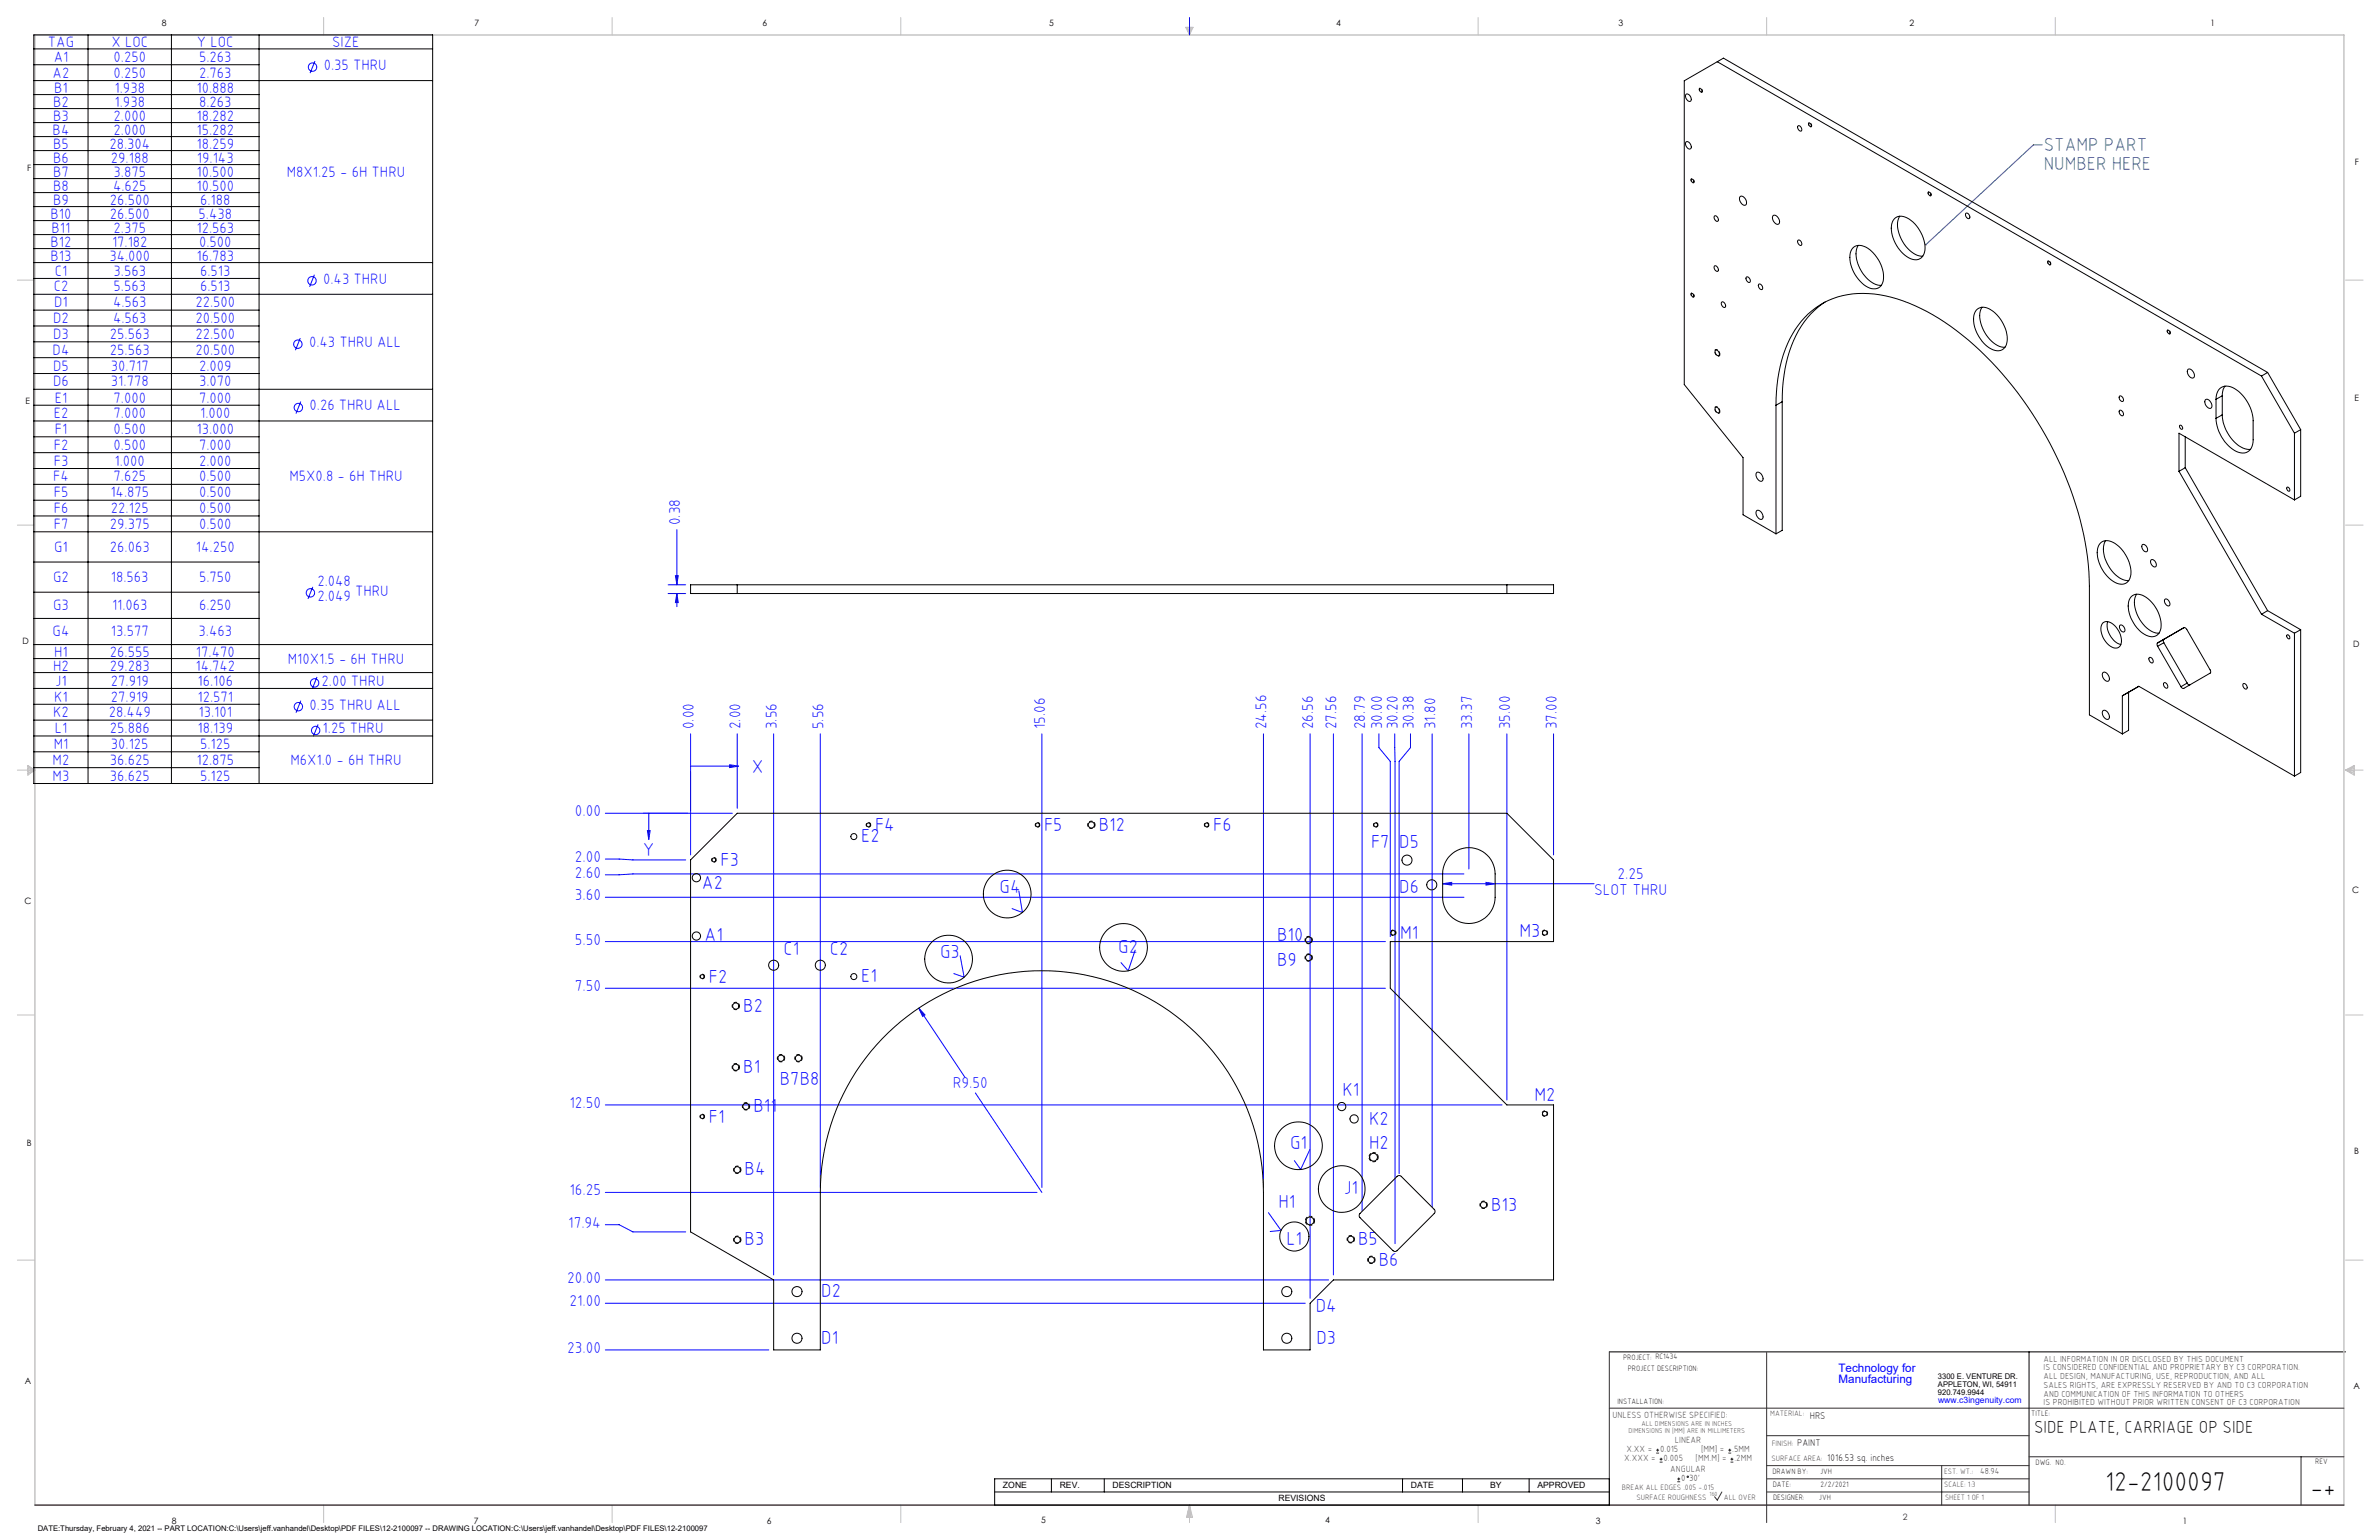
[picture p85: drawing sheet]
<svg xmlns="http://www.w3.org/2000/svg" width="864mm" height="559mm" viewBox="0 0 864 559" stroke-linecap="round" stroke-linejoin="round" font-family="sans-serif">
<defs><g id="words">
<g font-size="9.9">
<text x="764.2" y="541.1">12-2100097</text>
<text x="838.7" y="543.2">-+</text>
</g>
<g font-size="6.8" fill="#008080">
<text x="741.9" y="54.8">STAMP PART</text>
<text x="741.9" y="61.6">NUMBER HERE</text>
</g>
<g font-size="6.8" fill="#00f">
<text x="272.9" y="280.4">X</text>
<text x="312.6" y="305.6">E2</text>
<text x="317.7" y="301.7">F4</text>
<text x="379" y="301.7">F5</text>
<text x="398.9" y="301.4">B12</text>
<text x="440.4" y="301.7">F6</text>
<text x="233.4" y="310.8">Y</text>
<text x="497.7" y="307.6">F7</text>
<text x="507.9" y="307.6">D5</text>
<text x="261.6" y="314.4">F3</text>
<text x="254.8" y="322.6">A2</text>
<text x="362.9" y="323.9">G4</text>
<text x="507.9" y="323.9">D6</text>
<text x="255.8" y="341.4">A1</text>
<text x="463.6" y="341.4">B10</text>
<text x="508.2" y="340.8">M1</text>
<text x="551.5" y="340">M3</text>
<text x="284.5" y="346.5">C1</text>
<text x="301.3" y="346.5">C2</text>
<text x="341.2" y="347.5">G3</text>
<text x="406" y="345.7">G2</text>
<text x="463.6" y="350.5">B9</text>
<text x="257.3" y="356.7">F2</text>
<text x="312.6" y="356.4">E1</text>
<text x="269.8" y="367.1">B2</text>
<text x="269.8" y="389.3">B1</text>
<text x="283" y="393.8">B7B8</text>
<text x="487.3" y="397.6">K1</text>
<text x="557" y="399.5">M2</text>
<text x="257.3" y="407.5">F1</text>
<text x="273.5" y="403.5">B11</text>
<text x="497" y="408.1">K2</text>
<text x="468.3" y="416.9">G1</text>
<text x="497" y="416.9">H2</text>
<text x="270.3" y="426.5">B4</text>
<text x="487.8" y="433.4">J1</text>
<text x="464.1" y="438.5">H1</text>
<text x="541.3" y="439.3">B13</text>
<text x="270.3" y="451.9">B3</text>
<text x="467" y="451.7">L1</text>
<text x="493" y="451.7">B5</text>
<text x="500.5" y="459.2">B6</text>
<text x="298.1" y="470.5">D2</text>
<text x="477.6" y="475.9">D4</text>
<text x="298.1" y="487.7">D1</text>
<text x="477.9" y="487.8">D3</text>
</g>
<text font-size="6.3" x="738.4" y="519.9">SIDE PLATE, CARRIAGE OP SIDE</text>
<g font-size="5.7" fill="#00f">
<text x="246.9" y="190.6" transform="rotate(-90 246.9 190.6)">0.38</text>
<text x="251.8" y="264.7" transform="rotate(-90 251.8 264.7)">0.00</text>
<text x="268.8" y="264.7" transform="rotate(-90 268.8 264.7)">2.00</text>
<text x="282" y="264.7" transform="rotate(-90 282 264.7)">3.56</text>
<text x="298.9" y="264.7" transform="rotate(-90 298.9 264.7)">5.56</text>
<text x="379.4" y="264.7" transform="rotate(-90 379.4 264.7)">15.06</text>
<text x="459.8" y="264.7" transform="rotate(-90 459.8 264.7)">24.56</text>
<text x="476.7" y="264.7" transform="rotate(-90 476.7 264.7)">26.56</text>
<text x="485.2" y="264.7" transform="rotate(-90 485.2 264.7)">27.56</text>
<text x="495.6" y="264.7" transform="rotate(-90 495.6 264.7)">28.79</text>
<text x="501.7" y="264.7" transform="rotate(-90 501.7 264.7)">30.00</text>
<text x="507.5" y="264.7" transform="rotate(-90 507.5 264.7)">30.20</text>
<text x="513.2" y="264.7" transform="rotate(-90 513.2 264.7)">30.38</text>
<text x="521" y="264.7" transform="rotate(-90 521 264.7)">31.80</text>
<text x="534.4" y="264.7" transform="rotate(-90 534.4 264.7)">33.37</text>
<text x="548.2" y="264.7" transform="rotate(-90 548.2 264.7)">35.00</text>
<text x="565.1" y="264.7" transform="rotate(-90 565.1 264.7)">37.00</text>
<text x="208.7" y="296.2">0.00</text>
<text x="208.7" y="312.8">2.00</text>
<text x="208.7" y="318.5">2.60</text>
<text x="587.2" y="319">2.25</text>
<text x="208.7" y="326.7">3.60</text>
<text x="578.7" y="324.6">SLOT THRU</text>
<text x="208.7" y="342.8">5.50</text>
<text x="208.7" y="359.7">7.50</text>
<text x="345.9" y="394.9">R9.50</text>
<text x="206.7" y="402">12.50</text>
<text x="206.7" y="433.8">16.25</text>
<text x="206.3" y="445.5">17.94</text>
<text x="205.9" y="465.5">20.00</text>
<text x="206.7" y="474">21.00</text>
<text x="205.9" y="490.9">23.00</text>
</g>
<g font-size="5.4" fill="#00f">
<text x="17.4" y="17">TAG</text>
<text x="40.5" y="17">X LOC</text>
<text x="71.5" y="17">Y LOC</text>
<text x="120.6" y="17">SIZE</text>
<text x="19.5" y="22.5">A1</text>
<text x="41.2" y="22.5">0.250</text>
<text x="72.3" y="22.5">5.263</text>
<text x="19.1" y="28.2">A2</text>
<text x="41.2" y="28.2">0.250</text>
<text x="72.3" y="28.2">2.763</text>
<text x="117.5" y="25.4">0.35 THRU</text>
<text x="19.7" y="33.6">B1</text>
<text x="41.6" y="33.6">1.938</text>
<text x="71.3" y="33.6">10.888</text>
<text x="19.3" y="38.7">B2</text>
<text x="41.6" y="38.7">1.938</text>
<text x="72.3" y="38.7">8.263</text>
<text x="19.3" y="43.7">B3</text>
<text x="41.2" y="43.7">2.000</text>
<text x="71.3" y="43.7">18.282</text>
<text x="19.1" y="48.8">B4</text>
<text x="19.3" y="53.9">B5</text>
<text x="39.7" y="53.9">28.304</text>
<text x="41.2" y="48.8">2.000</text>
<text x="71.3" y="53.9">18.259</text>
<text x="71.3" y="48.8">15.282</text>
<text x="19.3" y="59">B6</text>
<text x="40.3" y="59">29.188</text>
<text x="71.5" y="59">19.143</text>
<text x="19.3" y="64.1">B7</text>
<text x="41.2" y="64.1">3.875</text>
<text x="71.3" y="64.1">10.500</text>
<text x="104.1" y="64.1">M8X1.25 - 6H THRU</text>
<text x="19.3" y="69.2">B8</text>
<text x="41" y="69.2">4.625</text>
<text x="71.3" y="69.2">10.500</text>
<text x="19.3" y="74.2">B9</text>
<text x="39.9" y="74.2">26.500</text>
<text x="72.7" y="74.2">6.188</text>
<text x="18.4" y="79.3">B10</text>
<text x="39.9" y="79.3">26.500</text>
<text x="72.1" y="79.3">5.438</text>
<text x="18.4" y="89.5">B12</text>
<text x="18.7" y="84.4">B11</text>
<text x="40.7" y="89.5">17.182</text>
<text x="41.2" y="84.4">2.375</text>
<text x="71.3" y="84.4">12.563</text>
<text x="72.3" y="89.5">0.500</text>
<text x="18.4" y="94.6">B13</text>
<text x="39.7" y="94.6">34.000</text>
<text x="71.3" y="94.6">16.783</text>
<text x="19.9" y="100.1">C1</text>
<text x="41.2" y="100.1">3.563</text>
<text x="72.7" y="100.1">6.513</text>
<text x="19.5" y="105.7">C2</text>
<text x="41.2" y="105.7">5.563</text>
<text x="72.6" y="105.7">6.513</text>
<text x="117.3" y="103">0.43 THRU</text>
<text x="19.7" y="111.6">D1</text>
<text x="41" y="111.6">4.563</text>
<text x="70.9" y="111.6">22.500</text>
<text x="19.3" y="117.2">D2</text>
<text x="41" y="117.2">4.563</text>
<text x="70.9" y="117.2">20.500</text>
<text x="19.3" y="123">D3</text>
<text x="39.9" y="123">25.563</text>
<text x="70.9" y="123">22.500</text>
<text x="112.2" y="126">0.43 THRU ALL</text>
<text x="19.1" y="128.7">D4</text>
<text x="39.9" y="128.7">25.563</text>
<text x="70.9" y="128.7">20.500</text>
<text x="19.3" y="134.4">D5</text>
<text x="40.3" y="134.4">30.717</text>
<text x="72.3" y="134.4">2.009</text>
<text x="19.3" y="140.2">D6</text>
<text x="40.3" y="140.2">31.778</text>
<text x="72.3" y="140.2">3.070</text>
<text x="19.9" y="146.1">E1</text>
<text x="41.2" y="146.1">7.000</text>
<text x="72.3" y="146.1">7.000</text>
<text x="112.4" y="148.9">0.26 THRU ALL</text>
<text x="19.5" y="151.7">E2</text>
<text x="41.2" y="151.7">7.000</text>
<text x="72.6" y="151.7">1.000</text>
<text x="19.9" y="157.4">F1</text>
<text x="41.2" y="157.4">0.500</text>
<text x="71.3" y="157.4">13.000</text>
<text x="19.5" y="163.2">F2</text>
<text x="41.2" y="163.2">0.500</text>
<text x="72.3" y="163.2">7.000</text>
<text x="19.5" y="168.9">F3</text>
<text x="41.6" y="168.9">1.000</text>
<text x="72.3" y="168.9">2.000</text>
<text x="19.3" y="174.7">F4</text>
<text x="41.2" y="174.7">7.625</text>
<text x="72.3" y="174.7">0.500</text>
<text x="105" y="174.7">M5X0.8 - 6H THRU</text>
<text x="19.5" y="180.4">F5</text>
<text x="40.1" y="180.4">14.875</text>
<text x="72.3" y="180.4">0.500</text>
<text x="19.5" y="186.2">F6</text>
<text x="19.5" y="191.9">F7</text>
<text x="39.9" y="191.9">29.375</text>
<text x="40.3" y="186.2">22.125</text>
<text x="72.3" y="186.2">0.500</text>
<text x="72.3" y="191.9">0.500</text>
<text x="19.7" y="200.4">G1</text>
<text x="39.9" y="200.4">26.063</text>
<text x="71.1" y="200.4">14.250</text>
<text x="19.3" y="211.2">G2</text>
<text x="40.3" y="211.2">18.563</text>
<text x="72.3" y="211.2">5.750</text>
<text x="115.2" y="212.6">2.048</text>
<text x="19.3" y="221.4">G3</text>
<text x="40.7" y="221.4">11.063</text>
<text x="72.3" y="221.4">6.250</text>
<text x="115.2" y="218.1">2.049</text>
<text x="128.9" y="216.2">THRU</text>
<text x="19.1" y="231">G4</text>
<text x="40.3" y="231">13.577</text>
<text x="72.1" y="231">3.463</text>
<text x="19.7" y="238.2">H1</text>
<text x="39.9" y="238.2">26.555</text>
<text x="71.1" y="238.2">17.470</text>
<text x="19.3" y="243.3">H2</text>
<text x="39.9" y="243.3">29.283</text>
<text x="70.9" y="243.3">14.742</text>
<text x="104.5" y="240.8">M10X1.5 - 6H THRU</text>
<text x="20.1" y="248.9">J1</text>
<text x="40.3" y="248.9">27.919</text>
<text x="71.7" y="248.9">16.106</text>
<text x="116.7" y="248.9">2.00 THRU</text>
<text x="19.7" y="254.6">K1</text>
<text x="40.3" y="254.6">27.919</text>
<text x="71.7" y="254.6">12.571</text>
<text x="112.4" y="257.5">0.35 THRU ALL</text>
<text x="19.3" y="260.2">K2</text>
<text x="39.5" y="260.2">28.449</text>
<text x="72.1" y="260.2">13.101</text>
<text x="19.9" y="266.1">L1</text>
<text x="39.9" y="266.1">25.886</text>
<text x="71.7" y="266.1">18.139</text>
<text x="117.1" y="266.1">1.25 THRU</text>
<text x="19.5" y="271.7">M1</text>
<text x="40.3" y="271.7">30.125</text>
<text x="72.7" y="271.7">5.125</text>
<text x="19.1" y="277.5">M2</text>
<text x="39.9" y="277.5">36.625</text>
<text x="71.3" y="277.5">12.875</text>
<text x="105.4" y="277.5">M6X1.0 - 6H THRU</text>
<text x="19.1" y="283.2">M3</text>
<text x="39.9" y="283.2">36.625</text>
<text x="72.7" y="283.2">5.125</text>
</g>
<g font-size="4.2" fill="#00f">
<text x="667.4" y="497.7">Technology for</text>
<text x="667.4" y="502">Manufacturing</text>
</g>
<g font-size="3.5">
<text x="657" y="514.9">HRS</text>
<text x="652.4" y="524.7">PAINT</text>
<text x="663.3" y="530.1">1016.53 sq. inches</text>
</g>
<g font-size="3.3" fill="#382c30">
<text x="585.4" y="514.4">UNLESS OTHERWISE SPECIFIED:</text>
<text x="590.4" y="526.8">X.XX =</text>
<text x="602.6" y="526.8">0.015</text>
<text x="608" y="523.6">LINEAR</text>
<text x="617.5" y="526.8">[MM] =</text>
<text x="628.8" y="526.8">.5MM</text>
<text x="589.6" y="530.1">X.XXX =</text>
<text x="603.9" y="530.1">0.005</text>
<text x="606.3" y="534">ANGULAR</text>
<text x="615.5" y="530.1">[MM.M] =</text>
<text x="629.6" y="530.1">.2MM</text>
<text x="610.3" y="537.3">0</text>
<text x="613.2" y="537.3">30'</text>
</g>
<g font-size="3.2">
<text x="58.8" y="9.6">8</text>
<text x="172.3" y="9.5">7</text>
<text x="276.8" y="9.5">6</text>
<text x="380.9" y="9.6">5</text>
<text x="485" y="9.5">4</text>
<text x="587.5" y="9.5">3</text>
<text x="693.1" y="9.5">2</text>
<text x="802.4" y="9.5">1</text>
<text x="854.9" y="59.8">F</text>
<text x="9.9" y="62">F</text>
<text x="9.3" y="146.5">E</text>
<text x="854.7" y="145.5">E</text>
<text x="8.2" y="233.6">D</text>
<text x="854.3" y="234.9">D</text>
<text x="8.9" y="328.1">C</text>
<text x="853.9" y="324.1">C</text>
<text x="9.7" y="415.8">B</text>
<text x="854.6" y="418.6">B</text>
<text x="9" y="502">A</text>
<text x="854.3" y="503.9">A</text>
<text x="62.3" y="552.9">8</text>
<text x="172" y="552.9">7</text>
<text x="278.3" y="552.9">6</text>
<text x="377.9" y="552.8">5</text>
<text x="481" y="552.8">4</text>
<text x="579.3" y="552.8">3</text>
<text x="792.4" y="552.8">1</text>
</g>
<g font-size="3.2" fill="#382c30">
<text x="741.9" y="494.1">ALL INFORMATION IN OR DISCLOSED BY THIS DOCUMENT</text>
<text x="741.9" y="497.3">IS CONSIDERED CONFIDENTIAL AND PROPRIETARY BY C3 CORPORATION.</text>
<text x="741.9" y="500.4">ALL DESIGN, MANUFACTURING, USE, REPRODUCTION, AND ALL</text>
<text x="741.9" y="503.6">SALES RIGHTS, ARE EXPRESSLY RESERVED BY AND TO C3 CORPORATION</text>
<text x="741.9" y="506.8">AND COMMUNICATION OF THIS INFORMATION TO OTHERS</text>
<text x="741.9" y="510">IS PROHIBITED WITHOUT PRIOR WRITTEN CONSENT OF C3 CORPORATION</text>
<text x="718.8" y="534.7">48.94</text>
<text x="690.7" y="551.6">2</text>
</g>
<text font-size="3.1" fill="#00f" x="703.5" y="509.2">www.c3ingenuity.com</text>
<g font-size="3.1">
<text x="364.1" y="540">ZONE</text>
<text x="384.7" y="540">REV.</text>
<text x="403.9" y="540">DESCRIPTION</text>
<text x="464.1" y="544.8">REVISIONS</text>
<text x="512.1" y="540">DATE</text>
<text x="540.9" y="540">BY</text>
<text x="558.1" y="540">APPROVED</text>
</g>
<g font-size="2.8">
<text x="589.2" y="493.3">PROJECT: RC1434</text>
<text x="590.9" y="497.3">PROJECT DESCRIPTION:</text>
<text x="703.5" y="500.5">3300 E. VENTURE DR.</text>
<text x="703.5" y="503.3">APPLETON, WI, 54911</text>
<text x="587.1" y="509.6">INSTALLATION:</text>
<text x="703.5" y="506.2">920.749.9944</text>
<text x="737.3" y="513.8">TITLE:</text>
<text x="738.9" y="531.5">DWG. NO.</text>
<text x="840.5" y="531.3">REV</text>
<text x="643.4" y="534.9">DRAWN BY:</text>
<text x="643.5" y="539.7">DATE:</text>
<text x="660.7" y="534.7">JVH</text>
<text x="660.9" y="539.6">2/2/2021</text>
<text x="643.6" y="544.4">DESIGNER:</text>
<text x="660.3" y="544.3">JVH</text>
<text x="13.7" y="555.5">DATE:Thursday, February 4, 2021 -- PART LOCATION:C:\Users\jeff.vanhandel\Desktop\PDF FILES\12-2100097 -- DRAWING LOCATION:C:\Users\jeff.vanhandel\Desktop\PDF FILES\12-2100097</text>
</g>
<g font-size="2.8" fill="#382c30">
<text x="642.6" y="513.8">MATERIAL:</text>
<text x="643.2" y="524.8">FINISH:</text>
<text x="643.1" y="530.1">SURFACE AREA:</text>
<text x="705.7" y="534.7">EST. WT.:</text>
<text x="705.7" y="539.7">SCALE: 1:3</text>
<text x="588.8" y="540.5">BREAK ALL EDGES .005 -.015</text>
<text x="594" y="544.2">SURFACE ROUGHNESS</text>
<text x="625.8" y="544.2">ALL OVER</text>
<text x="706.1" y="544.4">SHEET 1 OF 1</text>
</g>
<g font-size="2.5" fill="#382c30">
<text x="591.2" y="520.1">DIMENSIONS IN [MM] ARE IN MILLIMETERS</text>
<text x="595.9" y="517.3">ALL DIMENSIONS ARE IN INCHES</text>
</g>
<text font-size="2.2" fill="#382c30" x="620.6" y="542.9">160</text>
</g></defs>
<g fill="none" stroke="#000" stroke-width=".36">
<path d="M12.3 12.7h144.8v271.6h-144.8zM12.3 17.7h144.8M32 12.7v271.6M62.2 12.7v271.6M94.1 12.7v271.6M12.3 23.5h81.8M12.3 29.2h144.8M12.3 34.3h81.8M12.3 39.4h81.8M12.3 44.5h81.8M12.3 49.6h81.8M12.3 54.6h81.8"/>
<path d="M12.3 59.7h81.8M12.3 64.8h81.8M12.3 69.9h81.8M12.3 75h81.8M12.3 80h81.8M12.3 85.1h81.8M12.3 90.2h81.8M12.3 95.3h144.8M12.3 101h81.8M12.3 106.8h144.8M12.3 112.5h81.8M12.3 118.3h81.8"/>
<path d="M12.3 124h81.8M12.3 129.8h81.8M12.3 135.5h81.8M12.3 141.3h144.8M12.3 147h81.8M12.3 152.8h144.8M12.3 158.5h81.8M12.3 164.3h81.8M12.3 170h81.8M12.3 175.8h81.8M12.3 181.5h81.8M12.3 187.2h81.8"/>
<path d="M12.3 193h144.8M12.3 203.9h81.8M12.3 214.9h81.8M12.3 224.4h81.8M12.3 233.9h144.8M12.3 239h81.8M12.3 244.1h144.8M12.3 249.8h144.8M12.3 255.6h81.8M12.3 261.3h144.8M12.3 267.1h144.8M12.3 272.8h81.8"/>
<path d="M12.3 278.6h81.8M584.2 490.5h267.3M736.6 490.5v55.6M361.1 536.6h223.1v9.5h-223.1zM381.7 536.6v4.8M400.9 536.6v4.8M509.1 536.6v4.8M530.9 536.6v4.8M555.1 536.6v4.8M361.1 541.4h223.1"/>
</g>
<g fill="none" stroke="#c0c0c0" stroke-width=".36">
<path d="M117.5 6.4v6.3M222.2 6.4v6.3M327 6.4v6.3M430.4 9.9h2.7l-1.3 2.8zM430.9 9.9l.9 2.8M431.2 9.9l.6 2.8M432.1 9.9l-.3 2.8M432.6 9.9l-.8 2.8M536.6 6.4v6.3M641.3 6.4v6.3M746.1 6.4v6.3M6.3 101.6h6.4"/>
<path d="M851.5 101.6h6.3M6.3 190.5h6.4M851.5 190.5h6.3M6.3 279.4h6.4M10.1 277.7l2.6 1.7-2.6 1.9zM10.1 278.2l2.6 1.2M10.1 278.8l2.6 .6M12.7 279.4l-2.6 1.2M12.7 279.4l-2.6 .5M851.5 279.4h6.3M851.5 279.4l3.1 .5M851.5 279.4l3.1 1.2"/>
<path d="M851.5 279.4l3.1-1.7v3.6zM854.6 278.8l-3.1 .6M854.6 278.2l-3.1 1.2M6.3 368.3h6.4M851.5 368.3h6.3M6.3 457.2h6.4M851.5 457.2h6.3M117.5 546.1v6.4M222.2 546.1v6.4M327 546.1v6.4M431.8 546.1v6.4M431.8 546.1l1.1 4.5h-2.2z"/>
<path d="M431.8 546.1l.6 4.5M431.8 546.1l-.9 4.5M431.8 546.1l-.4 4.5M431.8 546.1l.3 4.5M536.6 546.1v6.4M746.1 546.1v6.4"/>
</g>
<path d="M12.7 546.1v-533.4h838.2v533.4" fill="none" stroke="#c0c0c0" stroke-width=".5"/>
<g fill="none" stroke="#00f" stroke-width=".36">
<path d="M431.8 6.4v6.3M114.3 22.2l-1.7 4.3M114.1 99.7l-1.7 4.4M109 122.7l-1.8 4.4M109.2 145.7l-1.7 4.4M245.7 192.2v20M113.6 212.9l-1.8 4.4M242.5 215.4h6.4M242.5 212.2h6.4M245.2 208.9h1l-.5 3.3zM245.7 215.4v4.7M245.7 215.4l.5 3.3h-1z"/>
<path d="M109.2 254.2l-1.7 4.4M115.1 245.6l-1.8 4.4M115.5 262.9l-1.8 4.3M250.7 266.3v43.9M250.7 278h14.2M264.9 277.5l3.2 .5-3.2 .5zM267.6 266.3v27M280.8 266.3v196.3M297.8 266.3v164.6M378.2 266.3v164.6M458.6 266.3v164.6M475.6 266.3v204.8"/>
<path d="M484 266.3v196.3M494.5 266.3v173M500.6 266.3v5l4.1 5v63.6M506.3 266.3l.1 185M512 266.3v5l-4.1 5v149.5M519.9 266.3v171.5M533.2 266.3v49M547 266.3v132.8M564 266.3v43.9M219.7 295.1h46.2M235.5 295.1v6.3M219.7 311.7l10.1 .3h19.1"/>
<path d="M235 301.4h1l-.5 3.3zM531.4 317.1h-301.6l-10.1 .3M219.7 325.6h311.7M369.9 323.3l1.3 7.8-3.8-1.4M523.7 320.7l3.3-.5v1zM523.7 320.7h55M539.4 320.2l3.3 .5-3.3 .5zM219.7 341.7h283.2M219.7 358.6h283.2M348.5 346.8l1.5 7.8-3.7-1.3M412.1 344.8l-2.6 7.5-2.6-3M333.5 365.8l16.8 25.1"/>
<path d="M333.5 365.8l2.3 2.5-.9 .5zM354.1 396.6l24.1 36.1M219.7 400.9h325.6M475.5 417.2l-3.3 7.2-2.3-3.3M219.7 432.7h156.7M219.7 444.4h5.1l5 2.6h19.1M460.4 440l4.6 6.5-3.9 .4M219.7 464.4h262.6M219.7 472.9h254.1M219.7 489.8h59.4"/>
<circle cx="113.4" cy="24.4" r="1.53"/>
<circle cx="113.3" cy="101.9" r="1.53"/>
<circle cx="108.1" cy="124.9" r="1.52"/>
<circle cx="108.3" cy="147.9" r="1.53"/>
<circle cx="112.7" cy="215.1" r="1.52"/>
<circle cx="108.3" cy="256.4" r="1.53"/>
<circle cx="114.2" cy="247.8" r="1.53"/>
<circle cx="114.6" cy="265.1" r="1.53"/>
</g>
<path d="M584.2 490.5v55.6M641.3 490.7v61.8M584.2 511h266.7M641.3 520.9h95.3M641.3 531.8h95.3M641.3 536.6h95.3M704.8 531.8v14.3M736.6 528.6h114.3M835.3 528.6v17.5M625.1 541.4l-1.7 2.9-1-1.2M641.3 541.4h95.3" fill="none" stroke="#382c30" stroke-width=".36"/>
<path d="M12.7 546.1h838.2" fill="none" stroke="#382c30" stroke-width=".5"/>
<path d="M500.3 419.9a1.67 1.67 0 0 0-2.4-1.5 1.67 1.67 0 0 0-.2 2.9 1.67 1.67 0 0 0 2.6-1.2v-.2M477.2 443a1.67 1.67 0 0 0-2.4-1.5 1.67 1.67 0 0 0-.2 2.9 1.67 1.67 0 0 0 2.6-1.2v-.2" fill="none" stroke="#000" stroke-width=".36" stroke-dasharray="1.3 .6" stroke-dashoffset=".2" stroke-linecap="butt"/>
<g fill="none" stroke="#000" stroke-width=".36" stroke-dasharray="1.3 .6" stroke-dashoffset=".3" stroke-linecap="butt">
<path d="M397.5 299.3a1.33 1.33 0 0 0-1.9-1.2 1.33 1.33 0 0 0-.2 2.3 1.33 1.33 0 0 0 2.1-.9v-.2M476.4 347.5a1.33 1.33 0 0 0-1.9-1.2 1.33 1.33 0 0 0-.2 2.3 1.33 1.33 0 0 0 2.1-1v-.1M476.4 341.1a1.33 1.33 0 0 0-1.9-1.2 1.33 1.33 0 0 0-.2 2.3 1.33 1.33 0 0 0 2.1-.9v-.2M268.4 365a1.33 1.33 0 0 0-1.9-1.2 1.33 1.33 0 0 0-.2 2.3 1.33 1.33 0 0 0 2.1-.9v-.2M268.4 387.3a1.33 1.33 0 0 0-1.9-1.2 1.33 1.33 0 0 0-.2 2.2 1.33 1.33 0 0 0 2.1-.9v-.1M284.8 384a1.33 1.33 0 0 0-1.9-1.2 1.33 1.33 0 0 0-.1 2.3 1.33 1.33 0 0 0 2-1v-.1M291.2 384a1.33 1.33 0 0 0-2-1.2 1.33 1.33 0 0 0-.1 2.3 1.33 1.33 0 0 0 2.1-1v-.1M272.1 401.4a1.33 1.33 0 0 0-1.9-1.1 1.33 1.33 0 0 0-.1 2.2 1.33 1.33 0 0 0 2-.9v-.2M269 424.5a1.33 1.33 0 0 0-2-1.2 1.33 1.33 0 0 0-.1 2.3 1.33 1.33 0 0 0 2.1-1v-.1M539.9 437.2a1.33 1.33 0 0 0-1.9-1.2 1.33 1.33 0 0 0-.2 2.3 1.33 1.33 0 0 0 2.1-1v-.1M269 449.9a1.33 1.33 0 0 0-2-1.2 1.33 1.33 0 0 0-.1 2.3 1.33 1.33 0 0 0 2.1-1v-.1M491.7 449.7a1.33 1.33 0 0 0-2-1.2 1.33 1.33 0 0 0-.1 2.3 1.33 1.33 0 0 0 2.1-1v-.1"/>
<path d="M499.2 457.2a1.33 1.33 0 0 0-2-1.2 1.33 1.33 0 0 0-.1 2.2 1.33 1.33 0 0 0 2-.9l.1-.1"/>
</g>
<path d="M316.1 299.3a.83 .83 0 0 0-1.2-.7 .83 .83 0 0 0-.1 1.4 .83 .83 0 0 0 1.3-.6v-.1M377.5 299.3a.83 .83 0 0 0-1.2-.7 .83 .83 0 0 0-.1 1.4 .83 .83 0 0 0 1.3-.6v-.1M438.9 299.3a.83 .83 0 0 0-1.3-.7 .83 .83 0 0 0-.1 1.4 .83 .83 0 0 0 1.3-.6l.1-.1M500.2 299.3a.83 .83 0 0 0-1.2-.7 .83 .83 0 0 0-.1 1.4 .83 .83 0 0 0 1.3-.6v-.1M260 312a.83 .83 0 0 0-1.2-.7 .83 .83 0 0 0-.1 1.4 .83 .83 0 0 0 1.3-.6v-.1M255.8 354.3a.83 .83 0 0 0-1.2-.7 .83 .83 0 0 0-.2 1.4 .83 .83 0 0 0 1.4-.5v-.2M255.8 405.1a.83 .83 0 0 0-1.2-.7 .83 .83 0 0 0-.2 1.4 .83 .83 0 0 0 1.4-.5v-.2" fill="none" stroke="#000" stroke-width=".36" stroke-dasharray="1.3 .6" stroke-dashoffset="-.1" stroke-linecap="butt"/>
<path d="M506.8 338.5a1 1 0 0 0-1.5-.9 1 1 0 0 0-.1 1.7 1 1 0 0 0 1.5-.7l.1-.1M561.8 338.5a1 1 0 0 0-1.5-.9 1 1 0 0 0-.1 1.7 1 1 0 0 0 1.6-.7v-.1M561.8 404.1a1 1 0 0 0-1.5-.9 1 1 0 0 0-.1 1.7 1 1 0 0 0 1.6-.7v-.1" fill="none" stroke="#000" stroke-width=".36" stroke-dasharray="1.3 .6" stroke-dashoffset=".4" stroke-linecap="butt"/>
<path d="M624.3 128.6v.3a1.04 1.04 0 0 1-1.2 .2 1.04 1.04 0 0 1-.6-1.1 .73 .73 0 0 1 .2-1.1 .73 .73 0 0 1 1 .3l.6 1.4M624.3 149.3v.3a1.04 1.04 0 0 1-1.2 .2 1.04 1.04 0 0 1-.6-1 .73 .73 0 0 1 .2-1.1 .73 .73 0 0 1 1 .3l.6 1.3" fill="none" stroke="#000" stroke-width=".36" stroke-dasharray="1.3 .6" stroke-dashoffset=".1" stroke-linecap="butt"/>
<path d="M618 33.1v.2a.78 .78 0 0 1-1-.3 .78 .78 0 0 1 .2-1l.6 .5 .2 .6M657.7 45.6l-.1 .3a.78 .78 0 0 1-.9-.4 .78 .78 0 0 1 .1-1l.7 .5 .2 .6M615 65.9v.3a.78 .78 0 0 1-1-.4 .78 .78 0 0 1 .2-1l.4 .3 .4 .8M701.1 70.7l-.1 .2a.78 .78 0 0 1-.9-.3 .78 .78 0 0 1 .2-1l.6 .5 .2 .6M744.5 95.7l-.1 .3a.78 .78 0 0 1-.9-.4 .78 .78 0 0 1 .2-1l.6 .6 .2 .5M615 107.4v.2a.78 .78 0 0 1-1-.3 .78 .78 0 0 1 .2-1l.4 .3 .4 .8M787.9 120.8l-.1 .2a.78 .78 0 0 1-.9-.3 .78 .78 0 0 1 .2-1l.6 .5 .2 .6" fill="none" stroke="#000" stroke-width=".36" stroke-dasharray="1.3 .6" stroke-dashoffset=".5" stroke-linecap="butt"/>
<path d="M741.3 52.6h-3.1l-39.1 36.2" fill="none" stroke="#008080" stroke-width=".36"/>
<path d="M698.8 88.6a.33 .33 0 0 1 .5-.2 .33 .33 0 0 1 .1 .5 .33 .33 0 0 1-.5 .1l.2-.2-.2 .2z" fill="#008080"/>
<g fill="#00f">
<path d="M333.5 365.8l2.3 2.5-.9 .5z"/>
<path d="M264.9 277.5l3.2 .5-3.2 .5zM235 301.4h1l-.5 3.3z"/>
<path d="M245.7 215.4l.5 3.3h-1zM245.2 208.9h1l-.5 3.3z"/>
<path d="M523.7 320.7l3.3-.5v1zM539.4 320.2l3.3 .5-3.3 .5z"/>
</g>
<g fill="none" stroke="#000" stroke-width=".36">
<path d="M612 34.3a1.61 1.61 0 0 1 1.6 .7 1.61 1.61 0 0 1 0 1.8 1.84 1.84 0 0 1-1.6-2.5zM617 32.2a.7 .7 0 0 1 .8 .4 .7 .7 0 0 1-.2 .8l-.6-.4zM623.4 22.4l-12 6.9v110.2l21.3 26.6v20.7l12 6.9M623.4 22.4l197.5 114.1M623.4 22.4l2.2-1.3 197.6 114M612 51.5a1.61 1.61 0 0 1 1.6 .8 1.61 1.61 0 0 1 0 1.7 1.84 1.84 0 0 1-1.6-2.5zM652.7 45.7a1.11 1.11 0 0 1 1.2 .6 1.11 1.11 0 0 1-.3 1.3 1.41 1.41 0 0 1-.9-1.9zM656.7 44.7a.72 .72 0 0 1 .7 .4 .72 .72 0 0 1-.1 .8l-.6-.4zM613.9 65.1a.65 .65 0 0 1 .9 .3 .65 .65 0 0 1-.2 .9l-.6-.5zM622.3 78.5a1.13 1.13 0 0 1 1.3 .5 1.13 1.13 0 0 1-.2 1.3 1.51 1.51 0 0 1-1.1-1.8zM631.8 71.2a2.12 2.12 0 0 1 1.9 3.2 2.12 2.12 0 0 1-1.9-3.2zM643.6 78.4a1.56 1.56 0 0 1 2.2 1.2 1.06 1.06 0 0 1-.2 1.7 1.06 1.06 0 0 1-1.5-.7l-.6-1.2z"/>
<path d="M687.6 79.5a4.3 4.3 0 0 1 6.1 .5 12.9 12.9 0 0 1 4.9 11.4 3.5 3.5 0 0 1-5.6 2.2 12.9 12.9 0 0 1-6.3-12.3zM689.6 78.5a9.2 9.2 0 0 0 1.1 9.3 9.3 9.3 0 0 0 7.3 5.2M700.1 69.7a.73 .73 0 0 1 .7 .5 .73 .73 0 0 1-.1 .8l-.7-.7zM713.6 77.5a1.15 1.15 0 0 1 1.2 .5 1.15 1.15 0 0 1-.1 1.3 1.46 1.46 0 0 1-1.1-1.8zM622.3 96.6a1.16 1.16 0 0 1 1.3 .5 1.16 1.16 0 0 1-.2 1.4 1.52 1.52 0 0 1-1.1-1.9zM652.7 87.2a1.1 1.1 0 0 1 1.2 .6 1.1 1.1 0 0 1-.3 1.3 1.41 1.41 0 0 1-.9-1.9zM672.5 90.1a4.4 4.4 0 0 1 6.2 .5 12.5 12.5 0 0 1 4.7 12.1 3.5 3.5 0 0 1-5.4 1.5 12.5 12.5 0 0 1-6.1-13zM674.6 89a9.3 9.3 0 0 0 1.1 9.4 9.3 9.3 0 0 0 7.2 5.1M743.5 94.8a.73 .73 0 0 1 .7 .4 .73 .73 0 0 1-.2 .9l-.6-.7zM614 106.5a.73 .73 0 0 1 .8 .4 .73 .73 0 0 1-.2 .8l-.7-.7zM624.9 109.7a1.14 1.14 0 0 1 1.3 .5 1.14 1.14 0 0 1-.1 1.4 1.49 1.49 0 0 1-1.2-1.9zM634 100.5a1.15 1.15 0 0 1 1.2 .7 1.15 1.15 0 0 1-.3 1.3 1.47 1.47 0 0 1-.9-2z"/>
<path d="M638.5 103.1a1.26 1.26 0 0 1 1.1 .6 1.26 1.26 0 0 1 0 1.4 1.36 1.36 0 0 1-1.1-2zM662.5 109.6a34.3 34.3 0 0 0-14.1 22.1l-1.1 6.7-.3 7.4M717.4 112.5a4.3 4.3 0 0 1 6.2 .5 12.6 12.6 0 0 1 4.7 12.1 3.5 3.5 0 0 1-5.4 1.5 12.5 12.5 0 0 1-6.1-12.9zM719.5 111.5a9.3 9.3 0 0 0 1.1 9.3 9.2 9.2 0 0 0 7.3 5.2M786.8 120a.67 .67 0 0 1 .8 .3 .67 .67 0 0 1-.1 .8l-.6-.4zM622.7 127.2a1.13 1.13 0 0 1 1.3 .5 1.13 1.13 0 0 1-.2 1.4 1.44 1.44 0 0 1-1.1-1.9zM794.2 134.1a1.97 1.97 0 0 1 2.4 2.5 1.2 1.2 0 0 1-1.3 .5 1.2 1.2 0 0 1-.9-1l-.4-1.3zM820.9 136.5l12 20.7M823.2 135.1l-2.3 1.4M823.2 135.1l12 20.8M622.8 147.8a1.27 1.27 0 0 1 1.2 .7 1.27 1.27 0 0 1-.2 1.3 1.37 1.37 0 0 1-1-2zM644.7 147a48.7 48.7 0 0 1 8-28.9 29.1 29.1 0 0 1 29.6-11.1 70.7 70.7 0 0 1 34.4 18.3 131.4 131.4 0 0 1 41.1 77l.7 10.4v46.7l11.9 6.9"/>
<path d="M644.7 147v46.7M647 145.8l-2.3 1.2M647 145.8v46.6l-2.3 1.3M769.4 143.7a1.26 1.26 0 0 1 1.2 .6 1.26 1.26 0 0 1 0 1.4 1.36 1.36 0 0 1-1.2-2zM769.4 148.9a1.26 1.26 0 0 1 1.2 .6 1.26 1.26 0 0 1 0 1.3 1.36 1.36 0 0 1-1.2-1.9zM791.2 154.4a.79 .79 0 0 1 1 .4 .79 .79 0 0 1-.2 1l-.6-.5zM793.3 158.5v11.2M800.5 145.1a1.56 1.56 0 0 1 2.3 1.3 1.06 1.06 0 0 1-.2 1.7 1.06 1.06 0 0 1-1.6-.6l-.6-1.3zM804.4 144.9a4.1 4.1 0 0 1 2-4.4 4.1 4.1 0 0 1 4.8 .5 15 15 0 0 1 6.7 11.7v6.9a4.1 4.1 0 0 1-2 4.3 4.1 4.1 0 0 1-4.7-.4 14.8 14.8 0 0 1-6.8-11.7M804.4 144.9v6.9M806.7 150.5a14.2 14.2 0 0 0 8.2 12.3l2 .3M806.7 143.6l-2.3 1.3"/>
<path d="M806.7 150.5l-2.3 1.3M806.7 143.6v6.9M807.7 140.1l-.7 1.2-.3 2.3M832.9 157.2v24.2M835.2 155.9l-2.3 1.3M835.2 155.9v24.2l-2.3 1.3M637.8 171.4a2.12 2.12 0 0 1 1.8 3.2 2.12 2.12 0 0 1-1.8-3.2zM791 171v-13.8l41.9 24.2M791 171l29.9 51.9M793.3 169.7l-2.3 1.3M793.3 169.7l29.9 51.9M830.1 176.9a.79 .79 0 0 1 1 .4 .79 .79 0 0 1-.2 1l-.6-.6z"/>
<path d="M637.8 185.2a2.12 2.12 0 0 1 1.8 3.2 2.12 2.12 0 0 1-1.8-3.2zM762.3 197.2a4.3 4.3 0 0 1 6.2 .5 12.9 12.9 0 0 1 4.9 11.5 3.5 3.5 0 0 1-5.6 2.1 12.9 12.9 0 0 1-6.3-12.3zM764.4 196.2a9.2 9.2 0 0 0 1.1 9.3 9.3 9.3 0 0 0 7.3 5.2M777.7 197.7a1.61 1.61 0 0 1 1.6 .7 1.61 1.61 0 0 1 0 1.8 1.83 1.83 0 0 1-1.6-2.5zM250.7 212.2h313.3v3.2h-313.3zM267.6 212.2v3.2M547 212.2v3.2M773.6 216.6a4 4 0 0 1 5.5 .1 12.4 12.4 0 0 1 5.2 11.9 3.4 3.4 0 0 1-5.2 1.9 12.6 12.6 0 0 1-6.4-12.2zM775.6 215.6a9.1 9.1 0 0 0 1.1 9.2 9.1 9.1 0 0 0 7.1 5M780.8 203.2a1.61 1.61 0 0 1 1.7 .7 1.61 1.61 0 0 1-.1 1.8 1.83 1.83 0 0 1-1.6-2.5zM785.9 217.5a1.53 1.53 0 0 1 1.5 .6 1.53 1.53 0 0 1 0 1.7 1.68 1.68 0 0 1-1.5-2.3zM763.3 226.1a2.8 2.8 0 0 1 3.9 .5 7.2 7.2 0 0 1 2.6 7.6 2.39 2.39 0 0 1-3.7 .3 7.3 7.3 0 0 1-3.1-8z"/>
<path d="M765.1 225.6a7.4 7.4 0 0 0 4.8 8.3M769.5 226.9a1.47 1.47 0 0 1 1.6 .7 1.47 1.47 0 0 1-.2 1.7 1.82 1.82 0 0 1-1.4-2.4zM780.2 238.6a1.13 1.13 0 0 1 1.2 .6 1.13 1.13 0 0 1-.2 1.4 1.42 1.42 0 0 1-1-2zM783.2 234.5l-.1-1.1 9.7-5.6h.4l.6 .6 8.6 14.8v1l-9.6 5.6-.6-.1-.5-.5M783.2 234.5l8.5 14.7M785.5 232l-.3 .5 .3 .7M785.5 233.2l-2.3 1.3M785.5 233.2l8.5 14.7M820.9 222.9l12 6.9M823.2 221.6l-2.3 1.3M823.2 221.6l12 6.9M830.3 230.4a.86 .86 0 0 1 .8 .5 .86 .86 0 0 1-.2 .9l-.8-.8z"/>
<path d="M832.9 229.8v51.8M835.2 228.5v51.8l-2.3 1.3M835.2 228.5l-2.3 1.3M763.3 258a1.56 1.56 0 0 1 2.3 1.3 1.06 1.06 0 0 1-.2 1.7 1.06 1.06 0 0 1-1.6-.7l-.6-1.3zM763.3 244.2a1.56 1.56 0 0 1 2.3 1.3 1.06 1.06 0 0 1-.2 1.6 1.06 1.06 0 0 1-1.6-.6l-.6-1.3zM770.4 252.5l6-3.5 56.5 32.6M770.4 252.5v13.8M770.4 252.5l2.3-1.3v13.8l-2.3 1.3M785.5 247.8a1.13 1.13 0 0 1 1.2 .6 1.13 1.13 0 0 1-.2 1.3 1.42 1.42 0 0 1-1-1.9zM794 247.9l.3 .4 .7 .2M794 247.9l-2.3 1.3M814.2 248.2a1.14 1.14 0 0 1 1.3 .5 1.14 1.14 0 0 1-.1 1.3 1.49 1.49 0 0 1-1.2-1.8z"/>
<path d="M250.7 312l16.9-16.9h279.4l17 16.9v29.7h-59.3v16.9l42.3 42.3h17v63.5h-80l-8.4 8.5v16.9h-17v-57.1a80.4 80.4 0 0 0-80.4-80.5 80.4 80.4 0 0 0-80.4 80.5v57.1h-17v-25.4l-30.1-17.4zM526.5 310.4a9.5 9.5 0 0 1 10.4-2.1 9.5 9.5 0 0 1 5.8 8.8v8.5a9.5 9.5 0 0 1-9.5 9.5 9.5 9.5 0 0 1-9.5-9.5l.2-10.6 1.2-3zM493.7 440.3l13.5-13.4a1.06 1.06 0 0 1 1.5 0l11.9 11.9a1.06 1.06 0 0 1 0 1.5l-13.4 13.5a1.11 1.11 0 0 1-1.5 0l-12-12a1.11 1.11 0 0 1 0-1.5z"/>
<circle cx="315.2" cy="299.3" r=".71"/>
<circle cx="376.6" cy="299.3" r=".71"/>
<circle cx="396.2" cy="299.3" r="1.13"/>
<circle cx="438" cy="299.3" r=".71"/>
<circle cx="499.4" cy="299.3" r=".71"/>
<circle cx="252.8" cy="318.5" r="1.51"/>
<circle cx="259.1" cy="312" r=".71"/>
<circle cx="310" cy="303.6" r="1.1"/>
<circle cx="510.8" cy="312.1" r="1.83"/>
<circle cx="252.8" cy="339.6" r="1.51"/>
<circle cx="365.6" cy="324.4" r="8.7"/>
<circle cx="505.7" cy="338.5" r=".84"/>
<circle cx="519.7" cy="321.1" r="1.83"/>
<circle cx="560.8" cy="338.5" r=".84"/>
<circle cx="254.9" cy="354.3" r=".71"/>
<circle cx="280.8" cy="350.2" r="1.83"/>
<circle cx="297.8" cy="350.2" r="1.83"/>
<circle cx="310" cy="354.4" r="1.1"/>
<circle cx="344.3" cy="348" r="8.7"/>
<circle cx="407.8" cy="343.8" r="8.7"/>
<circle cx="475.1" cy="341.1" r="1.13"/>
<circle cx="475.1" cy="347.5" r="1.13"/>
<circle cx="267.1" cy="365" r="1.13"/>
<circle cx="267.1" cy="387.3" r="1.13"/>
<circle cx="283.5" cy="384" r="1.13"/>
<circle cx="289.8" cy="384" r="1.13"/>
<circle cx="254.9" cy="405.1" r=".71"/>
<circle cx="270.8" cy="401.4" r="1.13"/>
<circle cx="471.3" cy="415.7" r="8.7"/>
<circle cx="487.1" cy="401.5" r="1.5"/>
<circle cx="491.5" cy="406" r="1.51"/>
<circle cx="498.6" cy="419.9" r="1.42"/>
<circle cx="560.8" cy="404.1" r=".84"/>
<circle cx="267.6" cy="424.5" r="1.13"/>
<circle cx="487" cy="431.5" r="8.5"/>
<circle cx="538.5" cy="437.2" r="1.13"/>
<circle cx="267.6" cy="449.9" r="1.13"/>
<circle cx="469.9" cy="448.7" r="5.3"/>
<circle cx="475.5" cy="443" r="1.41"/>
<circle cx="490.3" cy="449.7" r="1.13"/>
<circle cx="497.8" cy="457.2" r="1.13"/>
<circle cx="289.3" cy="468.7" r="1.83"/>
<circle cx="467.1" cy="468.7" r="1.83"/>
<circle cx="289.3" cy="485.6" r="1.83"/>
<circle cx="467.1" cy="485.6" r="1.83"/>
</g>
<g fill="none" stroke="#382c30" stroke-width=".36">
<path d="M601.2 527.3h1.1M601.2 526.2h1.1M601.7 525.7v1M602.5 530.5h1M602.5 529.5h1M603 529v1M608.9 537.7h1M608.9 536.6h1M609.4 536.1v1.1M627.4 527.3h1M627.4 526.2h1M627.9 525.7v1"/>
<path d="M628.2 530.5h1M628.2 529.5h1M628.7 529v1"/>
<circle cx="612.7" cy="535.9" r=".27"/>
</g>
<use href="#words"/>
</svg>
